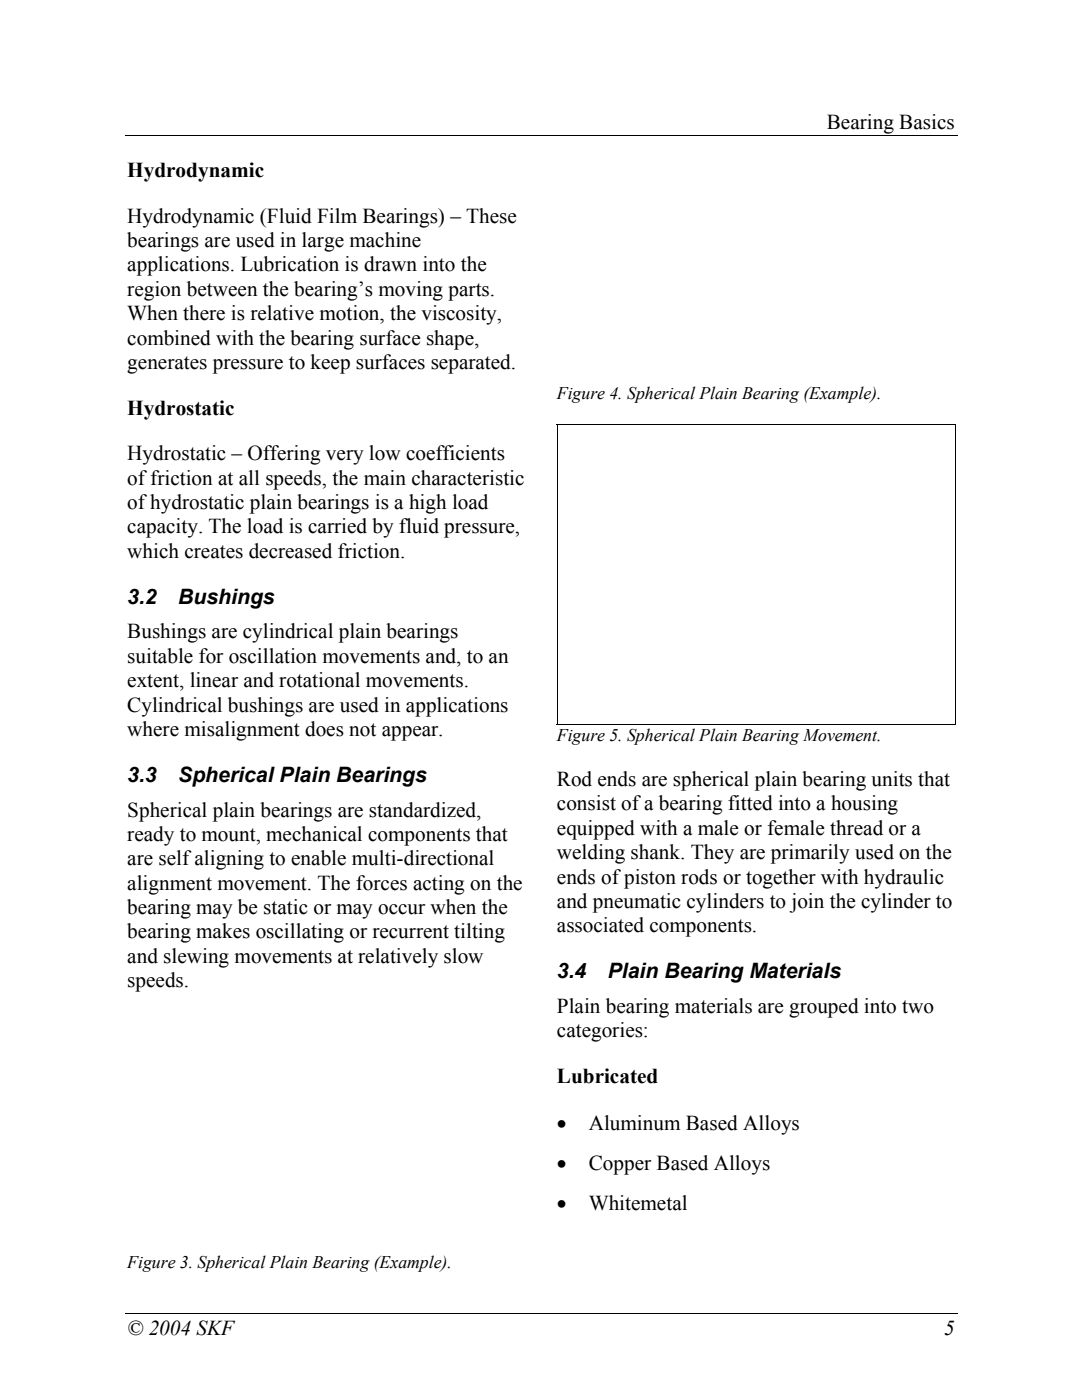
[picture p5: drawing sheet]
<svg xmlns="http://www.w3.org/2000/svg" width="216mm" height="279mm" viewBox="0 0 216 279" stroke-linecap="round" stroke-linejoin="round" font-family="sans-serif">
<defs><g id="words">
<g font-size="4.2">
<text x="165" y="25.7">Bearing Basics</text>
<text x="25.4" y="35.4">Hydrodynamic</text>
<text x="25.4" y="44.4">Hydrodynamic (Fluid Film Bearings) – These</text>
<text x="25.4" y="49.3">bearings are used in large machine</text>
<text x="25.4" y="54.2">applications. Lubrication is drawn into the</text>
<text x="25.4" y="59">region between the bearing’s moving parts.</text>
<text x="25.4" y="63.9">When there is relative motion, the viscosity,</text>
<text x="25.4" y="68.8">combined with the bearing surface shape,</text>
<text x="25.4" y="73.6">generates pressure to keep surfaces separated.</text>
<text x="25.4" y="82.8">Hydrostatic</text>
<text x="25.4" y="91.8">Hydrostatic – Offering very low coefficients</text>
<text x="25.4" y="96.7">of friction at all speeds, the main characteristic</text>
<text x="25.4" y="101.6">of hydrostatic plain bearings is a high load</text>
<text x="25.4" y="106.4">capacity. The load is carried by fluid pressure,</text>
<text x="25.4" y="111.3">which creates decreased friction.</text>
<text x="25.4" y="120.5">3.2</text>
<text x="35.6" y="120.5">Bushings</text>
<text x="25.4" y="127.4">Bushings are cylindrical plain bearings</text>
<text x="25.4" y="132.3">suitable for oscillation movements and, to an</text>
<text x="25.4" y="137.1">extent, linear and rotational movements.</text>
<text x="25.4" y="142">Cylindrical bushings are used in applications</text>
<text x="25.4" y="146.9">where misalignment does not appear.</text>
<text x="25.4" y="156">3.3</text>
<text x="35.6" y="156">Spherical Plain Bearings</text>
<text x="111.1" y="156.9">Rod ends are spherical plain bearing units that</text>
<text x="111.1" y="161.7">consist of a bearing fitted into a housing</text>
<text x="25.4" y="163">Spherical plain bearings are standardized,</text>
<text x="25.4" y="167.8">ready to mount, mechanical components that</text>
<text x="111.1" y="166.6">equipped with a male or female thread or a</text>
<text x="25.4" y="172.7">are self aligning to enable multi-directional</text>
<text x="111.1" y="171.5">welding shank. They are primarily used on the</text>
<text x="25.4" y="177.5">alignment movement. The forces acting on the</text>
<text x="111.1" y="176.3">ends of piston rods or together with hydraulic</text>
<text x="25.4" y="182.4">bearing may be static or may occur when the</text>
<text x="111.1" y="181.2">and pneumatic cylinders to join the cylinder to</text>
<text x="25.4" y="187.3">bearing makes oscillating or recurrent tilting</text>
<text x="111.1" y="186.1">associated components.</text>
<text x="25.4" y="192.2">and slewing movements at relatively slow</text>
<text x="25.4" y="197">speeds.</text>
<text x="111.1" y="195.2">3.4</text>
<text x="121.3" y="195.2">Plain Bearing Materials</text>
<text x="111.1" y="202.2">Plain bearing materials are grouped into two</text>
<text x="111.1" y="207">categories:</text>
<text x="111.1" y="216.2">Lubricated</text>
<text x="111.1" y="225.6">•</text>
<text x="117.5" y="225.6">Aluminum Based Alloys</text>
<text x="111.1" y="233.5">•</text>
<text x="117.5" y="233.5">Copper Based Alloys</text>
<text x="111.1" y="241.5">•</text>
<text x="117.5" y="241.5">Whitemetal</text>
<text x="25.4" y="266.4">© 2004 SKF</text>
<text x="188.4" y="266.4">5</text>
</g>
<g font-size="3.5">
<text x="111.1" y="79.6">Figure 4. Spherical Plain Bearing (Example).</text>
<text x="111.1" y="147.9">Figure 5. Spherical Plain Bearing Movement.</text>
<text x="25.4" y="253">Figure 3. Spherical Plain Bearing (Example).</text>
</g>
</g></defs>
<path d="M24.9 27.1h166.1M24.9 262.1h166.1" fill="none" stroke="#000" stroke-width=".2"/>
<path d="M111.3 84.8h79.3v59.7h-79.3z" fill="#fff"/>
<path d="M111.1 84.7h.2v.1h-.2zM190.6 84.7h.2v.1h-.2zM111.1 144.5h.2v.2h-.2zM190.6 144.5h.2v.2h-.2z" fill="#000"/>
<path d="M111.1 84.8h79.7M111.2 84.8v59.7M190.7 84.8v59.7M111.1 144.6h79.7" fill="none" stroke="#000" stroke-width=".2"/>
<use href="#words"/>
</svg>
